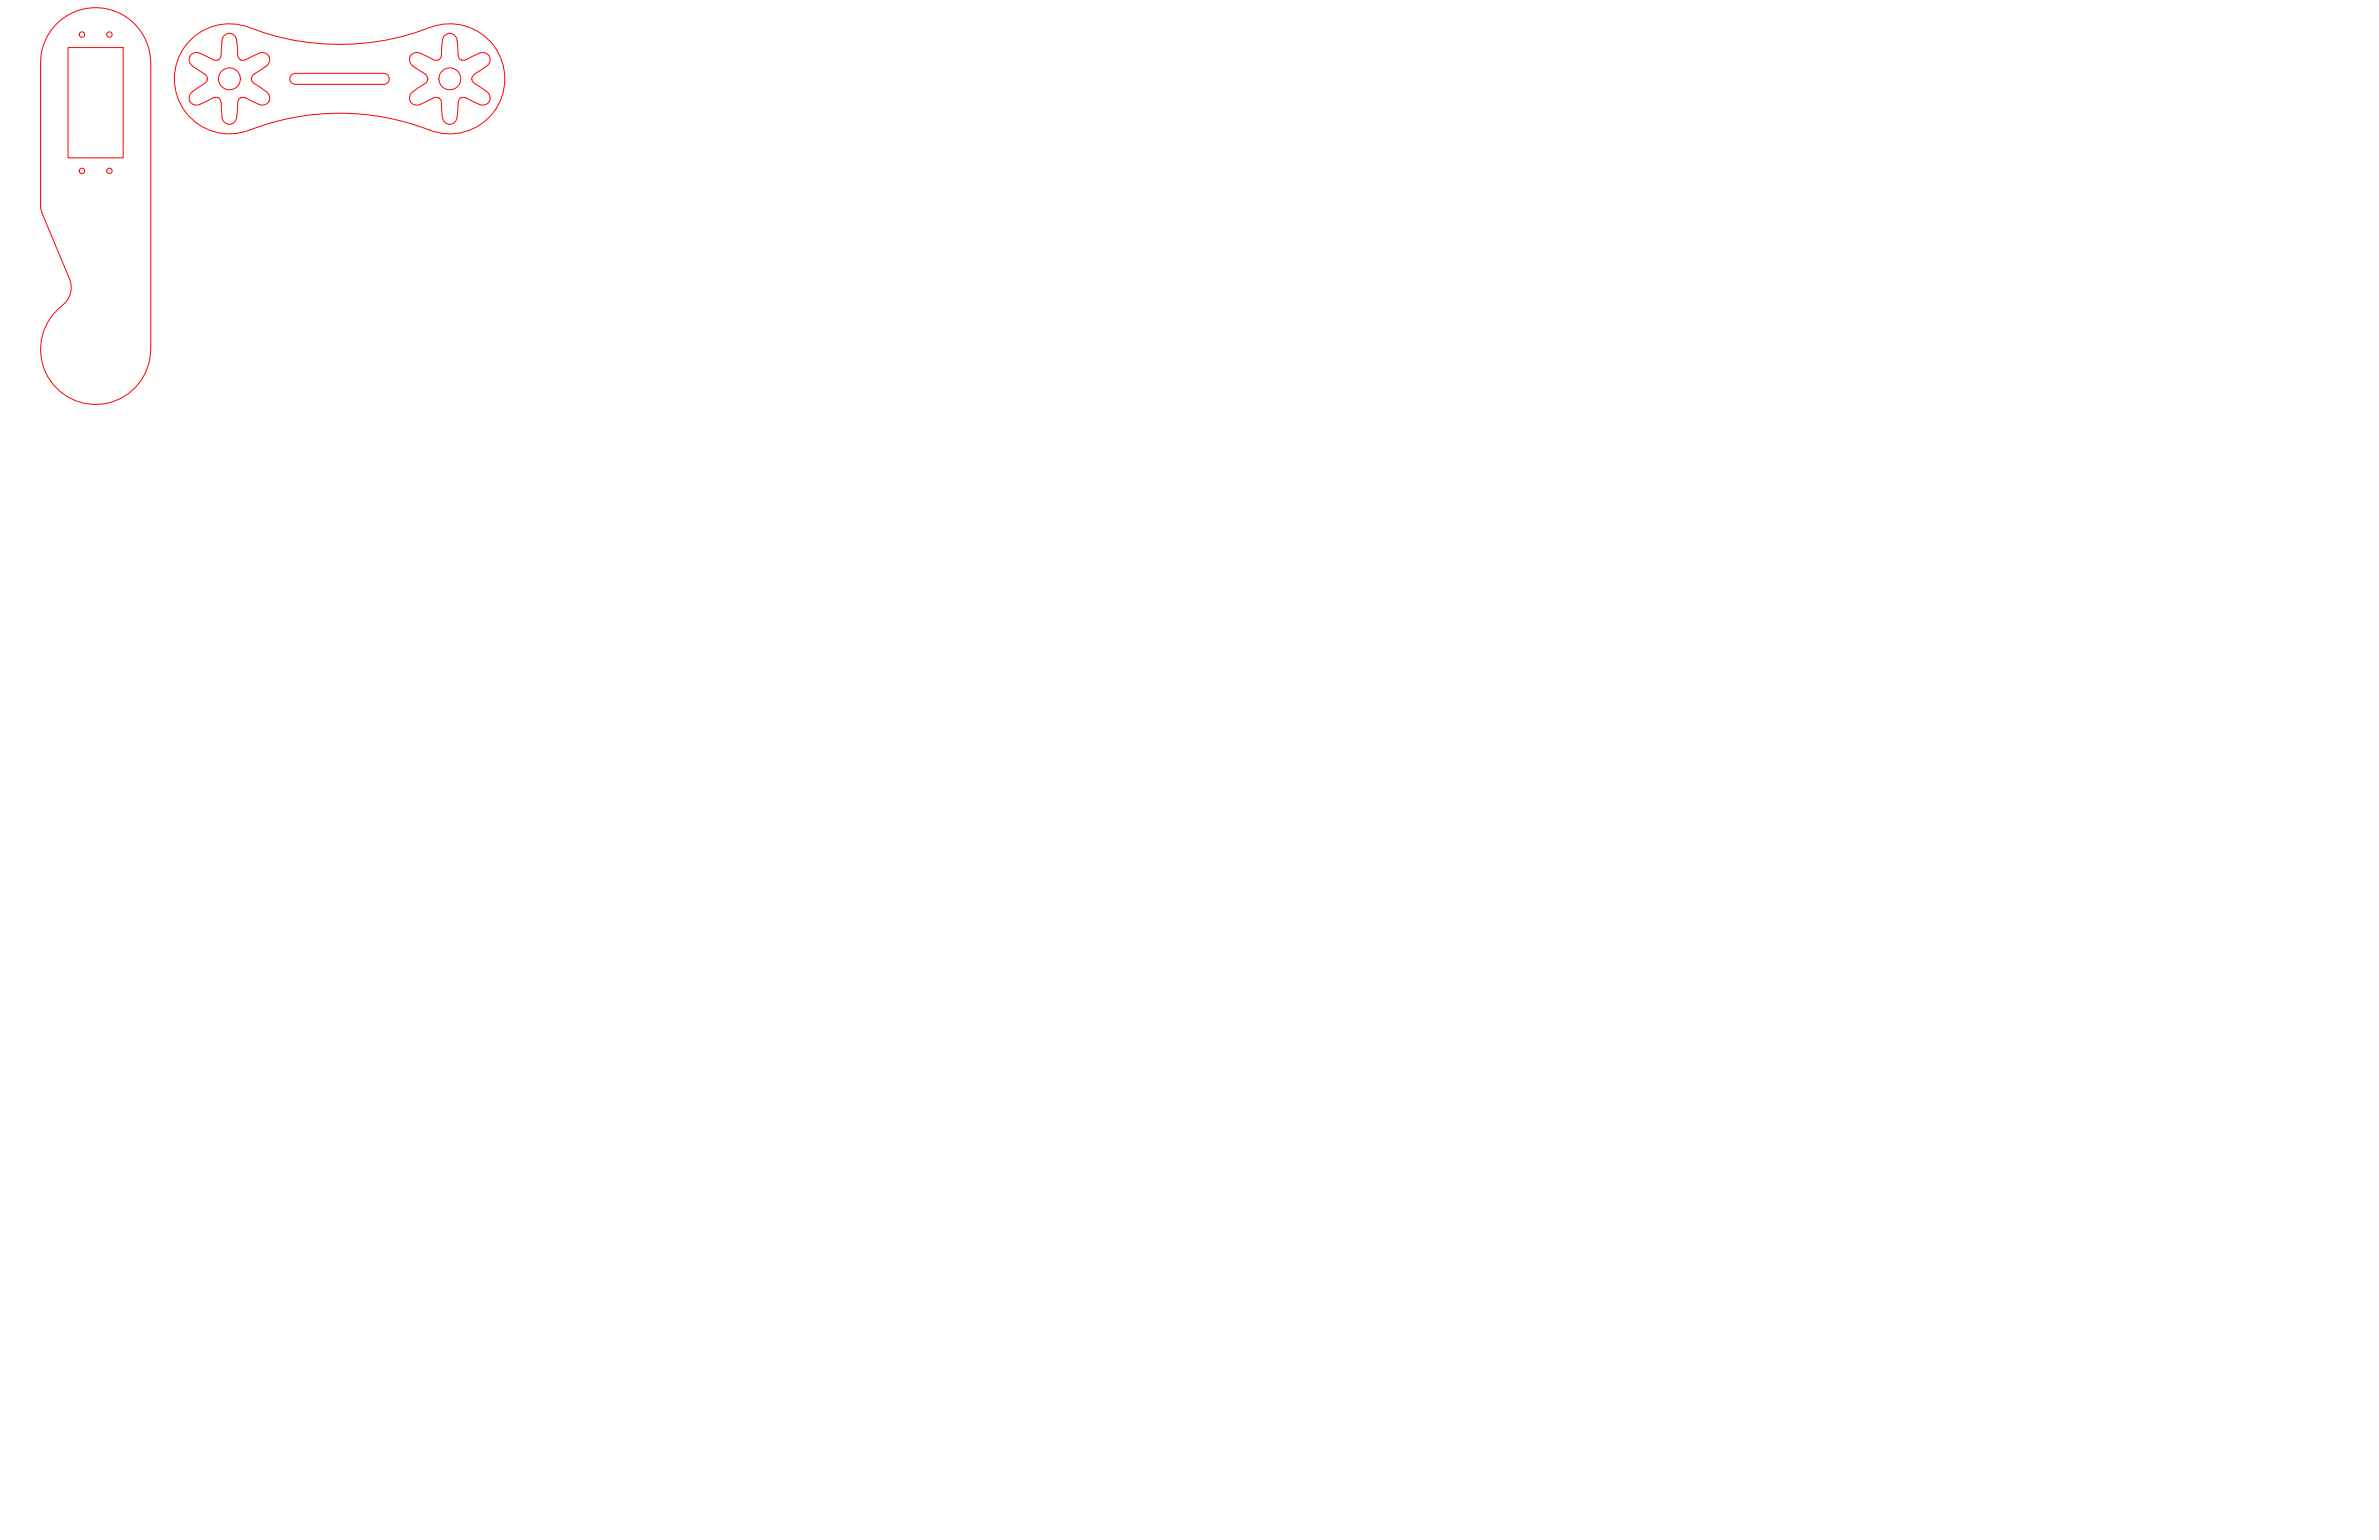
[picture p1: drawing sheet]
<svg xmlns="http://www.w3.org/2000/svg" width="864mm" height="559mm" viewBox="0 0 864 559" stroke-linecap="round" stroke-linejoin="round" font-family="sans-serif">
<!-- layer: Visible (ANSI) -->
<g fill="none" stroke="#f00" stroke-width=".36">
<path d="M24.7 17.3h20v40h-20zM80.3 20a2.21 2.21 0 0 1-1.2 1.8M80.3 19.9v-1.4a13.3 13.3 0 0 1 .9-5.4 2.77 2.77 0 0 1 3.3-.7 2.77 2.77 0 0 1 1.5 3.1l.1 1.5a7.1 7.1 0 0 0 .7 4.3l.3 .3M94 19.4l1.7-.3 1 .4 .9 .8M94 19.3l-3.4 1.6a2.97 2.97 0 0 1-3.5 .7M152.6 19.4a2.67 2.67 0 0 0-3.7 1 2.67 2.67 0 0 0 1 3.6l4.4 2.9M152.6 19.3l3.4 1.7a2.96 2.96 0 0 0 3.5 .6M160.6 14.7l-.4 5.6-.7 1.3M160.6 14.7a2.66 2.66 0 0 1 2.7-2.6 2.66 2.66 0 0 1 2.6 2.6M165.9 14.7l.4 5.3M173.9 19.3l-3.4 1.6a2.88 2.88 0 0 1-3.4 .7l-.8-1.6M174 19.4a2.68 2.68 0 0 1 3.6 .9 2.68 2.68 0 0 1-.9 3.7"/>
<path d="M14.7 22.8a20 20 0 0 1 20-20 20 20 0 0 1 20 20M14.7 22.7l.1 53.1 10.5 25.5a8.1 8.1 0 0 1-2.6 9.4M54.7 22.7v104M69.9 33.2a2.68 2.68 0 0 0-.9 3.7 2.68 2.68 0 0 0 3.6 1l5-2.5h1.5M74.3 26.9a2.04 2.04 0 0 1 1 2.1 2.04 2.04 0 0 1-1.6 1.7l-3.8 2.5M79.1 21.8h-1.5l-1.6-.8a12.3 12.3 0 0 0-5.1-1.9 2.64 2.64 0 0 0-2.2 2.1 2.64 2.64 0 0 0 1.2 2.8l4.4 2.9M79.1 35.4l.4 .2M79.5 35.7l.6 .8 .2 .8M87.1 35.7l-.8 1.2-.1 1.9a11.9 11.9 0 0 1-.9 5.3 2.73 2.73 0 0 1-3.3 .7 2.73 2.73 0 0 1-1.5-3.1l-.2-4.5M87.5 35.4l-.4 .2M87.5 35.4h1.4l5.1 2.4M91.2 28.4v.4"/>
<path d="M91.3 28.8l.1 .4a7 7 0 0 0 3.4 2.7l.6 .5a3.4 3.4 0 0 1 2.2 4.5M92.3 26.9l-.6 .5-.4 1M97.6 36.9l-1.4 1.1-1.1 .2-1.1-.3M97.6 20.3l.3 1.2-.2 1.1a5.7 5.7 0 0 1-3.2 2.9l-2.2 1.4M154.3 26.9l.8 .8 .2 .7M155.3 28.8l-.7 1.3-1.6 1a12.6 12.6 0 0 0-4.2 3.5 2.62 2.62 0 0 0 .7 3 2.62 2.62 0 0 0 3.1 .2l5.1-2.4h1.4M155.3 28.4v.4M159.1 35.4l.4 .2M159.5 35.7l.6 .8 .2 .8M160.2 37.2l.4 5.3M166.3 37.3l-.4 5.2M167.1 35.7l-.5 .5-.3 1.1"/>
<path d="M167.5 35.4l-.4 .2M167.5 35.4h1.4l5 2.4M172.3 26.9a2.05 2.05 0 0 0-1 2.1 2.05 2.05 0 0 0 1.6 1.7l3.7 2.5M176.6 24l-4.3 2.9M176.7 33.2a2.68 2.68 0 0 1 .9 3.7 2.68 2.68 0 0 1-3.6 1M90.6 47.2a90 90 0 0 1 65.4 .1M156 47.2a20 20 0 0 0 27.3-18.6 20 20 0 0 0-27.3-18.6 91.1 91.1 0 0 1-67-.5 20 20 0 0 0-25.7 19.9 20 20 0 0 0 27.2 17.8M160.6 42.5a2.66 2.66 0 0 0 2.7 2.6 2.66 2.66 0 0 0 2.6-2.6M22.7 110.8a20 20 0 0 0 3.1 33.8 20 20 0 0 0 28.9-17.8"/>
<circle cx="29.7" cy="12.5" r=".98"/>
<circle cx="39.7" cy="12.5" r=".98"/>
<circle cx="83.3" cy="28.6" r="4"/>
<circle cx="163.3" cy="28.6" r="4"/>
<circle cx="29.7" cy="62" r=".98"/>
<circle cx="39.7" cy="62" r=".98"/>
</g>
<!-- layer: Hidden (ANSI) -->
<path d="M107.2 26.6a2 2 0 0 0-2 2 2 2 0 0 0 2 2M107.3 26.6h32a2 2 0 0 1 2 2 2 2 0 0 1-2 2h-32" fill="none" stroke="#f00" stroke-width=".36"/>
</svg>
